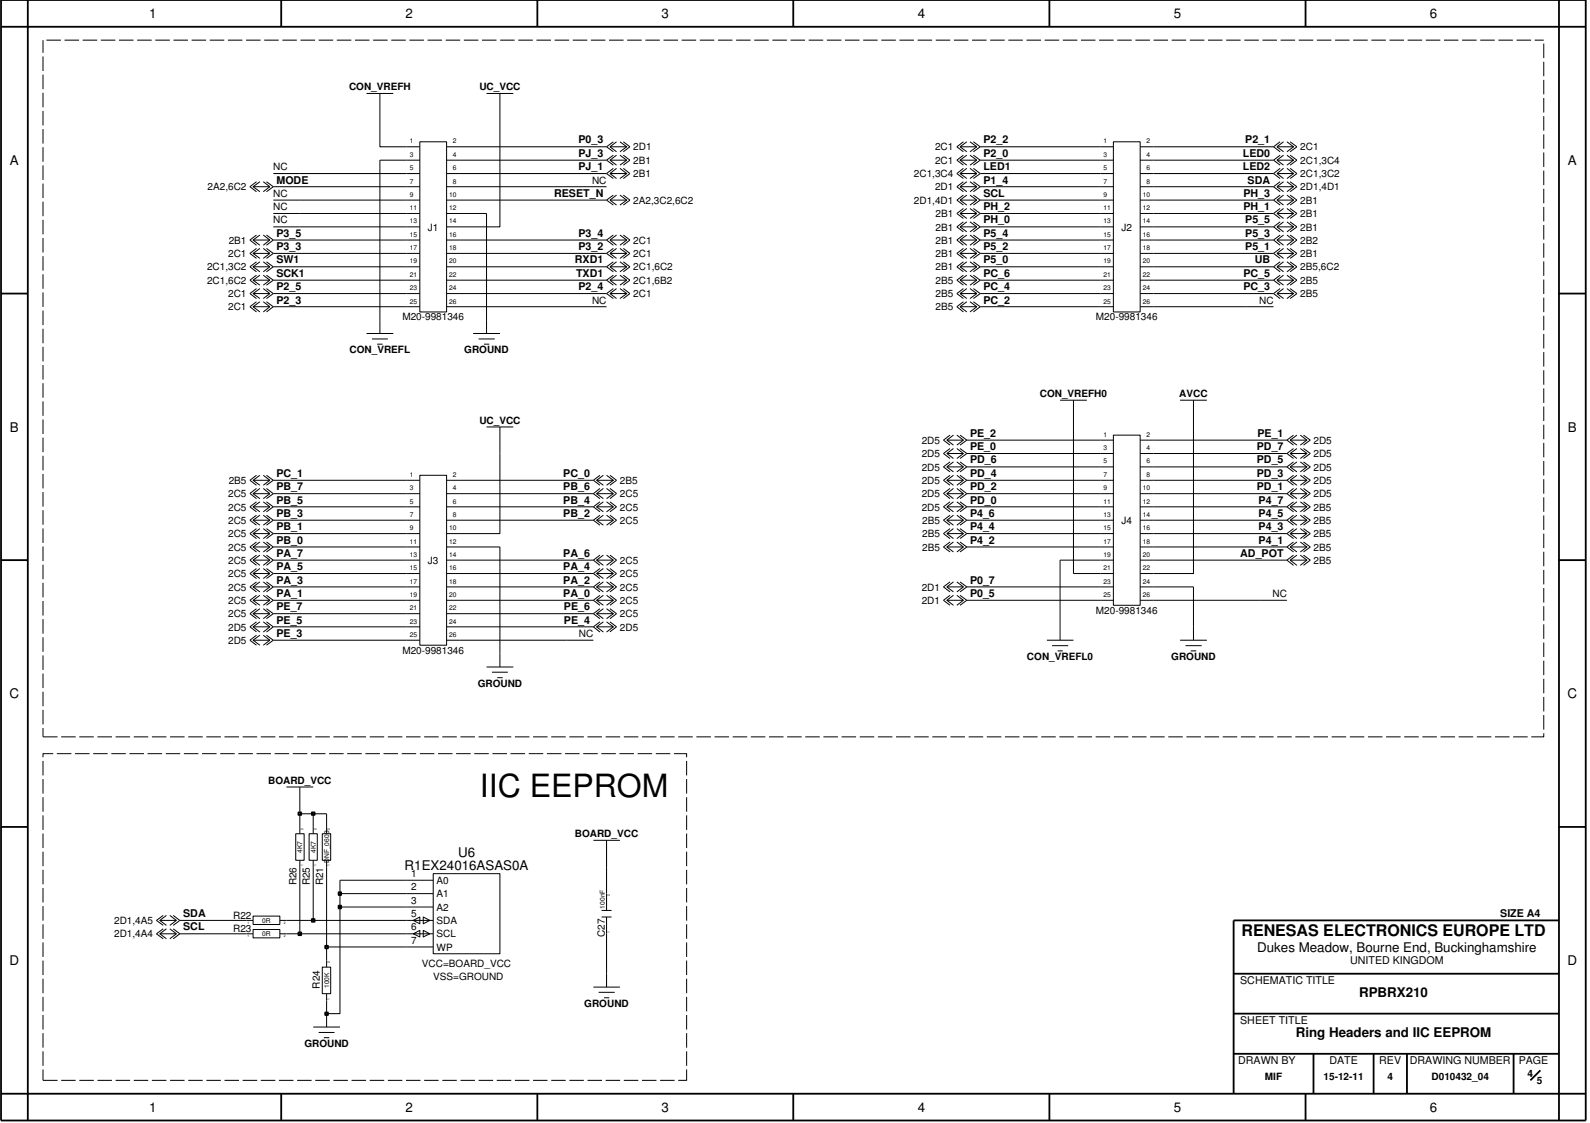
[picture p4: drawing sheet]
<svg xmlns="http://www.w3.org/2000/svg" width="297mm" height="210mm" viewBox="0 0 297 210" stroke-linecap="round" stroke-linejoin="round" font-family="sans-serif">
<defs><g id="words">
<text font-size="6" x="89.6" y="148.7">IIC EEPROM</text>
<text font-size="3" x="231.7" y="174.7">RENESAS ELECTRONICS EUROPE LTD</text>
<g font-size="2.5">
<text x="27.9" y="3.4">1</text>
<text x="75.7" y="3.4">2</text>
<text x="123.5" y="3.4">3</text>
<text x="171.2" y="3.4">4</text>
<text x="219" y="3.4">5</text>
<text x="266.8" y="3.4">6</text>
<text x="1.9" y="30.8">A</text>
<text x="292.6" y="30.8">A</text>
<text x="1.9" y="80.6">B</text>
<text x="292.6" y="80.6">B</text>
<text x="1.8" y="130.3">C</text>
<text x="292.5" y="130.3">C</text>
<text x="85.5" y="159.9">U6</text>
<text x="75.5" y="162.4">R1EX24016ASAS0A</text>
<text x="234.6" y="177.6">Dukes Meadow, Bourne End, Buckinghamshire</text>
<text x="1.8" y="180.1">D</text>
<text x="292.5" y="180.1">D</text>
<text x="253.6" y="186.1">RPBRX210</text>
<text x="241.8" y="193.5">Ring Headers and IIC EEPROM</text>
<text x="27.9" y="207.5">1</text>
<text x="75.7" y="207.5">2</text>
<text x="123.5" y="207.5">3</text>
<text x="171.2" y="207.5">4</text>
<text x="219" y="207.5">5</text>
<text x="266.8" y="207.5">6</text>
</g>
<g font-size="2">
<text x="107.9" y="29.3">PJ_3</text>
<text x="107.9" y="26.8">P0_3</text>
<text x="183.5" y="29.3">P2_0</text>
<text x="183.5" y="26.8">P2_2</text>
<text x="231.9" y="29.3">LED0</text>
<text x="232.4" y="26.8">P2_1</text>
<text x="51.6" y="34.2">MODE</text>
<text x="107.9" y="31.8">PJ_1</text>
<text x="183.5" y="31.8">LED1</text>
<text x="183.5" y="34.2">P1_4</text>
<text x="231.9" y="31.8">LED2</text>
<text x="232.8" y="34.2">SDA</text>
<text x="103.4" y="36.7">RESET_N</text>
<text x="183.5" y="41.7">PH_0</text>
<text x="183.5" y="36.7">SCL</text>
<text x="183.5" y="39.2">PH_2</text>
<text x="232" y="39.2">PH_1</text>
<text x="232" y="36.7">PH_3</text>
<text x="232.4" y="41.7">P5_5</text>
<text x="51.6" y="44.2">P3_5</text>
<text x="51.6" y="46.7">P3_3</text>
<text x="107.9" y="44.2">P3_4</text>
<text x="107.9" y="46.7">P3_2</text>
<text x="183.5" y="44.2">P5_4</text>
<text x="183.5" y="46.7">P5_2</text>
<text x="232.4" y="46.7">P5_1</text>
<text x="232.4" y="44.2">P5_3</text>
<text x="51.6" y="51.6">SCK1</text>
<text x="51.6" y="49.1">SW1</text>
<text x="107.3" y="49.1">RXD1</text>
<text x="107.5" y="51.6">TXD1</text>
<text x="183.5" y="51.6">PC_6</text>
<text x="183.5" y="49.1">P5_0</text>
<text x="232" y="51.6">PC_5</text>
<text x="234.1" y="49.1">UB</text>
<text x="51.6" y="56.6">P2_3</text>
<text x="51.6" y="54.1">P2_5</text>
<text x="107.9" y="54.1">P2_4</text>
<text x="183.5" y="54.1">PC_4</text>
<text x="183.5" y="56.6">PC_2</text>
<text x="232" y="54.1">PC_3</text>
<text x="181" y="84">PE_0</text>
<text x="181" y="81.5">PE_2</text>
<text x="234.5" y="84">PD_7</text>
<text x="234.6" y="81.5">PE_1</text>
<text x="51.6" y="89">PC_1</text>
<text x="105.1" y="89">PC_0</text>
<text x="181" y="86.5">PD_6</text>
<text x="181" y="89">PD_4</text>
<text x="234.5" y="86.5">PD_5</text>
<text x="234.5" y="89">PD_3</text>
<text x="51.6" y="91.5">PB_7</text>
<text x="51.6" y="94">PB_5</text>
<text x="105.1" y="91.5">PB_6</text>
<text x="105.1" y="94">PB_4</text>
<text x="181" y="94">PD_0</text>
<text x="181" y="91.5">PD_2</text>
<text x="234.5" y="91.5">PD_1</text>
<text x="234.9" y="94">P4_7</text>
<text x="51.6" y="96.4">PB_3</text>
<text x="51.6" y="101.4">PB_0</text>
<text x="51.6" y="98.9">PB_1</text>
<text x="105.1" y="96.4">PB_2</text>
<text x="181" y="98.9">P4_4</text>
<text x="181" y="101.4">P4_2</text>
<text x="181" y="96.4">P4_6</text>
<text x="234.9" y="96.4">P4_5</text>
<text x="234.9" y="98.9">P4_3</text>
<text x="234.9" y="101.4">P4_1</text>
<text x="51.6" y="106.4">PA_5</text>
<text x="51.6" y="103.9">PA_7</text>
<text x="105.1" y="103.9">PA_6</text>
<text x="105.1" y="106.4">PA_4</text>
<text x="231.4" y="103.9">AD_POT</text>
<text x="51.6" y="111.4">PA_1</text>
<text x="51.6" y="113.9">PE_7</text>
<text x="51.6" y="108.9">PA_3</text>
<text x="105.1" y="108.9">PA_2</text>
<text x="105.1" y="111.4">PA_0</text>
<text x="105.2" y="113.9">PE_6</text>
<text x="181" y="108.9">P0_7</text>
<text x="181" y="111.4">P0_5</text>
<text x="51.6" y="116.4">PE_5</text>
<text x="51.6" y="118.9">PE_3</text>
<text x="105.2" y="116.4">PE_4</text>
<text x="34.2" y="171.1">SDA</text>
<text x="34.2" y="173.6">SCL</text>
<text x="279.9" y="171.1">SIZE A4</text>
<text x="251.9" y="179.9">UNITED KINGDOM</text>
<text x="231.4" y="183.6">SCHEMATIC TITLE</text>
<text x="231.4" y="191.1">SHEET TITLE</text>
<text x="231" y="198.6">DRAWN BY</text>
<text x="248.1" y="198.6">DATE</text>
<text x="257.4" y="198.6">REV</text>
<text x="263.1" y="198.6">DRAWING NUMBER</text>
<text x="283.4" y="198.6">PAGE</text>
</g>
<g font-size="1.9">
<text x="65.1" y="16.9">CON_VREFH</text>
<text x="89.4" y="16.9">UC_VCC</text>
<text x="118.2" y="28.1">2D1</text>
<text x="174.5" y="28.1">2C1</text>
<text x="242.6" y="28.1">2C1</text>
<text x="38.7" y="35.5">2A2,6C2</text>
<text x="51" y="31.8">NC</text>
<text x="110.5" y="34.2">NC</text>
<text x="118.2" y="33.1">2B1</text>
<text x="118.2" y="30.6">2B1</text>
<text x="170.5" y="33.1">2C1,3C4</text>
<text x="174.5" y="35.5">2D1</text>
<text x="174.5" y="30.6">2C1</text>
<text x="242.6" y="35.5">2D1,4D1</text>
<text x="242.6" y="33.1">2C1,3C2</text>
<text x="242.6" y="30.6">2C1,3C4</text>
<text x="51" y="41.7">NC</text>
<text x="51" y="39.2">NC</text>
<text x="51" y="36.7">NC</text>
<text x="118.2" y="38">2A2,3C2,6C2</text>
<text x="170.5" y="38">2D1,4D1</text>
<text x="174.6" y="40.5">2B1</text>
<text x="242.6" y="40.5">2B1</text>
<text x="242.6" y="38">2B1</text>
<text x="42.6" y="48">2C1</text>
<text x="42.7" y="45.5">2B1</text>
<text x="79.9" y="43">J1</text>
<text x="118.2" y="48">2C1</text>
<text x="118.2" y="45.5">2C1</text>
<text x="174.6" y="43">2B1</text>
<text x="174.6" y="45.5">2B1</text>
<text x="174.6" y="48">2B1</text>
<text x="209.3" y="43">J2</text>
<text x="242.6" y="45.5">2B2</text>
<text x="242.6" y="48">2B1</text>
<text x="242.6" y="43">2B1</text>
<text x="38.6" y="53">2C1,6C2</text>
<text x="38.6" y="50.5">2C1,3C2</text>
<text x="118.2" y="53">2C1,6B2</text>
<text x="118.2" y="50.5">2C1,6C2</text>
<text x="174.6" y="53">2B5</text>
<text x="174.6" y="50.5">2B1</text>
<text x="242.6" y="53">2B5</text>
<text x="242.6" y="50.5">2B5,6C2</text>
<text x="42.6" y="55.5">2C1</text>
<text x="42.6" y="57.9">2C1</text>
<text x="75.1" y="59.7">M20-9981346</text>
<text x="110.5" y="56.6">NC</text>
<text x="118.2" y="55.5">2C1</text>
<text x="174.6" y="57.9">2B5</text>
<text x="174.6" y="55.5">2B5</text>
<text x="204.5" y="59.7">M20-9981346</text>
<text x="234.9" y="56.6">NC</text>
<text x="242.6" y="55.5">2B5</text>
<text x="65.2" y="65.9">CON_VREFL</text>
<text x="86.6" y="65.9">GROUND</text>
<text x="194" y="74.1">CON_VREFH0</text>
<text x="220.1" y="74.1">AVCC</text>
<text x="89.4" y="79.1">UC_VCC</text>
<text x="172" y="82.8">2D5</text>
<text x="245.1" y="82.8">2D5</text>
<text x="172" y="85.3">2D5</text>
<text x="172" y="87.8">2D5</text>
<text x="245.1" y="87.8">2D5</text>
<text x="245.1" y="85.3">2D5</text>
<text x="42.6" y="92.8">2C5</text>
<text x="42.6" y="95.3">2C5</text>
<text x="42.7" y="90.3">2B5</text>
<text x="115.7" y="90.3">2B5</text>
<text x="115.7" y="95.3">2C5</text>
<text x="115.7" y="92.8">2C5</text>
<text x="172" y="90.3">2D5</text>
<text x="172" y="95.3">2D5</text>
<text x="172" y="92.8">2D5</text>
<text x="245.1" y="90.3">2D5</text>
<text x="245.1" y="95.3">2B5</text>
<text x="245.1" y="92.8">2D5</text>
<text x="42.6" y="97.8">2C5</text>
<text x="42.6" y="100.3">2C5</text>
<text x="115.7" y="97.8">2C5</text>
<text x="172.1" y="100.3">2B5</text>
<text x="172.1" y="97.8">2B5</text>
<text x="209.3" y="97.8">J4</text>
<text x="245.1" y="100.3">2B5</text>
<text x="245.1" y="97.8">2B5</text>
<text x="42.6" y="105.2">2C5</text>
<text x="42.6" y="107.7">2C5</text>
<text x="42.6" y="102.8">2C5</text>
<text x="79.9" y="105.2">J3</text>
<text x="115.7" y="107.7">2C5</text>
<text x="115.7" y="105.2">2C5</text>
<text x="172.1" y="102.8">2B5</text>
<text x="245.1" y="102.8">2B5</text>
<text x="245.1" y="105.2">2B5</text>
<text x="42.6" y="112.7">2C5</text>
<text x="42.6" y="110.2">2C5</text>
<text x="115.7" y="110.2">2C5</text>
<text x="115.7" y="112.7">2C5</text>
<text x="172" y="112.7">2D1</text>
<text x="172" y="110.2">2D1</text>
<text x="237.4" y="111.4">NC</text>
<text x="42.6" y="117.7">2D5</text>
<text x="42.6" y="115.2">2C5</text>
<text x="108" y="118.9">NC</text>
<text x="115.7" y="117.7">2D5</text>
<text x="115.7" y="115.2">2C5</text>
<text x="204.5" y="114.5">M20-9981346</text>
<text x="42.6" y="120.2">2D5</text>
<text x="75.1" y="122">M20-9981346</text>
<text x="191.6" y="123.2">CON_VREFL0</text>
<text x="218.5" y="123.2">GROUND</text>
<text x="89.1" y="128.1">GROUND</text>
<text x="50" y="146.3">BOARD_VCC</text>
<text x="107.3" y="156.3">BOARD_VCC</text>
<text x="55.3" y="165.2" transform="rotate(-90 55.3 165.2)">R26</text>
<text x="57.8" y="165.2" transform="rotate(-90 57.8 165.2)">R25</text>
<text x="60.3" y="165.2" transform="rotate(-90 60.3 165.2)">R21</text>
<text x="76.7" y="163.7">1</text>
<text x="76.7" y="166.2">2</text>
<text x="81.5" y="164.9">A0</text>
<text x="81.5" y="167.4">A1</text>
<text x="21.3" y="172.4">2D1,4A5</text>
<text x="43.5" y="173.9">R23</text>
<text x="43.5" y="171.4">R22</text>
<text x="76.7" y="173.6">6</text>
<text x="76.7" y="171.1">5</text>
<text x="76.7" y="168.6">3</text>
<text x="81.5" y="172.4">SDA</text>
<text x="81.5" y="169.9">A2</text>
<text x="21.3" y="174.9">2D1,4A4</text>
<text x="76.7" y="176.1">7</text>
<text x="81.5" y="174.9">SCL</text>
<text x="81.5" y="177.4">WP</text>
<text x="112.9" y="174.8" transform="rotate(-90 112.9 174.8)">C27</text>
<text x="59.7" y="184.5" transform="rotate(-90 59.7 184.5)">R24</text>
<text x="78.7" y="180.5">VCC=BOARD_VCC</text>
<text x="80.8" y="182.9">VSS=GROUND</text>
<text x="109" y="187.8">GROUND</text>
<text x="56.8" y="195.3">GROUND</text>
<text x="236" y="201.6">MIF</text>
<text x="247" y="201.6">15-12-11</text>
<text x="258.9" y="201.6">4</text>
<text x="267.1" y="201.6">D010432_04</text>
<text x="285" y="201">4</text>
<text x="286.8" y="202.2">5</text>
</g>
<g font-size="1.2">
<text x="76.5" y="26.8">1</text>
<text x="76.5" y="29.3">3</text>
<text x="84.5" y="26.8">2</text>
<text x="84.5" y="29.3">4</text>
<text x="205.9" y="26.8">1</text>
<text x="205.9" y="29.3">3</text>
<text x="213.9" y="29.3">4</text>
<text x="213.9" y="26.8">2</text>
<text x="76.5" y="31.8">5</text>
<text x="76.5" y="34.2">7</text>
<text x="84.5" y="31.8">6</text>
<text x="84.5" y="34.2">8</text>
<text x="205.9" y="34.2">7</text>
<text x="205.9" y="31.8">5</text>
<text x="213.9" y="31.8">6</text>
<text x="213.9" y="34.2">8</text>
<text x="76.5" y="39.2">11</text>
<text x="76.5" y="41.7">13</text>
<text x="76.5" y="36.7">9</text>
<text x="83.8" y="36.7">10</text>
<text x="83.8" y="39.2">12</text>
<text x="83.8" y="41.7">14</text>
<text x="205.9" y="39.2">11</text>
<text x="205.9" y="41.7">13</text>
<text x="205.9" y="36.7">9</text>
<text x="213.2" y="36.7">10</text>
<text x="213.2" y="39.2">12</text>
<text x="213.2" y="41.7">14</text>
<text x="76.5" y="44.2">15</text>
<text x="76.5" y="46.7">17</text>
<text x="83.8" y="44.2">16</text>
<text x="83.8" y="46.7">18</text>
<text x="205.9" y="44.2">15</text>
<text x="205.9" y="46.7">17</text>
<text x="213.2" y="44.2">16</text>
<text x="213.2" y="46.7">18</text>
<text x="76.5" y="49.1">19</text>
<text x="76.5" y="51.6">21</text>
<text x="83.8" y="49.1">20</text>
<text x="83.8" y="51.6">22</text>
<text x="205.9" y="49.1">19</text>
<text x="205.9" y="51.6">21</text>
<text x="213.2" y="49.1">20</text>
<text x="213.2" y="51.6">22</text>
<text x="76.5" y="54.1">23</text>
<text x="76.5" y="56.6">25</text>
<text x="83.8" y="54.1">24</text>
<text x="83.8" y="56.6">26</text>
<text x="205.9" y="54.1">23</text>
<text x="205.9" y="56.6">25</text>
<text x="213.2" y="54.1">24</text>
<text x="213.2" y="56.6">26</text>
<text x="205.9" y="81.5">1</text>
<text x="205.9" y="84">3</text>
<text x="213.9" y="84">4</text>
<text x="213.9" y="81.5">2</text>
<text x="76.5" y="89">1</text>
<text x="84.5" y="89">2</text>
<text x="205.9" y="89">7</text>
<text x="205.9" y="86.5">5</text>
<text x="213.9" y="86.5">6</text>
<text x="213.9" y="89">8</text>
<text x="76.5" y="91.5">3</text>
<text x="76.5" y="94">5</text>
<text x="84.5" y="91.5">4</text>
<text x="84.5" y="94">6</text>
<text x="205.9" y="94">11</text>
<text x="205.9" y="91.5">9</text>
<text x="213.2" y="91.5">10</text>
<text x="213.2" y="94">12</text>
<text x="76.5" y="96.4">7</text>
<text x="76.5" y="98.9">9</text>
<text x="76.5" y="101.4">11</text>
<text x="83.8" y="98.9">10</text>
<text x="83.8" y="101.4">12</text>
<text x="84.5" y="96.4">8</text>
<text x="205.9" y="96.4">13</text>
<text x="205.9" y="98.9">15</text>
<text x="205.9" y="101.4">17</text>
<text x="213.2" y="96.4">14</text>
<text x="213.2" y="98.9">16</text>
<text x="213.2" y="101.4">18</text>
<text x="76.5" y="103.9">13</text>
<text x="76.5" y="106.4">15</text>
<text x="83.8" y="103.9">14</text>
<text x="83.8" y="106.4">16</text>
<text x="205.9" y="103.9">19</text>
<text x="205.9" y="106.4">21</text>
<text x="213.2" y="103.9">20</text>
<text x="213.2" y="106.4">22</text>
<text x="76.5" y="108.9">17</text>
<text x="76.5" y="111.4">19</text>
<text x="76.5" y="113.9">21</text>
<text x="83.8" y="108.9">18</text>
<text x="83.8" y="111.4">20</text>
<text x="83.8" y="113.9">22</text>
<text x="205.9" y="108.9">23</text>
<text x="205.9" y="111.4">25</text>
<text x="213.2" y="108.9">24</text>
<text x="213.2" y="111.4">26</text>
<text x="76.5" y="116.4">23</text>
<text x="76.5" y="118.9">25</text>
<text x="83.8" y="116.4">24</text>
<text x="83.8" y="118.9">26</text>
<text x="56.4" y="159.1" transform="rotate(-90 56.4 159.1)">4K7</text>
<text x="58.9" y="159.1" transform="rotate(-90 58.9 159.1)">4K7</text>
<text x="61.4" y="161" transform="rotate(-90 61.4 161)">DNF_0603</text>
<text x="48.9" y="172.2">0R</text>
<text x="112.9" y="169.5" transform="rotate(-90 112.9 169.5)">100nF</text>
<text x="48.9" y="174.7">0R</text>
<text x="61.4" y="184.4" transform="rotate(-90 61.4 184.4)">100K</text>
</g>
<g font-size=".6">
<text x="56.6" y="154.8" transform="rotate(-90 56.6 154.8)">2</text>
<text x="59.1" y="154.8" transform="rotate(-90 59.1 154.8)">2</text>
<text x="61.5" y="154.8" transform="rotate(-90 61.5 154.8)">2</text>
<text x="56.6" y="161.6" transform="rotate(-90 56.6 161.6)">1</text>
<text x="59.1" y="161.6" transform="rotate(-90 59.1 161.6)">1</text>
<text x="61.5" y="161.6" transform="rotate(-90 61.5 161.6)">1</text>
<text x="113.8" y="167.2" transform="rotate(-90 113.8 167.2)">2</text>
<text x="46.2" y="172.4">1</text>
<text x="53" y="172.4">2</text>
<text x="46.2" y="174.8">1</text>
<text x="53" y="174.8">2</text>
<text x="61.5" y="179.7" transform="rotate(-90 61.5 179.7)">2</text>
<text x="113.8" y="174.1" transform="rotate(-90 113.8 174.1)">1</text>
<text x="61.5" y="186.5" transform="rotate(-90 61.5 186.5)">1</text>
</g>
</g></defs>
<g fill="none" stroke="#000" stroke-width=".19">
<path d="M68.4 17.4h5M70.9 17.4v5M90.8 17.4h5M93.3 17.4v5M47.2 34.8h3.2M47.9 33.9l-1.3 .9 1.3 1M48.5 33.9l-1.3 .9 1.3 1M49.1 33.9l1.3 .9M49.7 33.9l1.3 .9-1.3 1M50.4 34.8l-1.3 1M51 32.4h4.9M51 37.3h4.9"/>
<path d="M51 39.8h4.9M75.9 32.4h2.4M75.9 29.9h2.4M75.9 27.4h2.4M75.9 37.3h2.4M75.9 39.8h2.4M75.9 34.8h2.4M78.3 26.5h5v31.7h-5zM83.3 32.4h2.5M83.3 29.9h2.5M83.3 27.4h2.5M83.3 37.3h2.5"/>
<path d="M83.3 39.8h2.5M83.3 34.8h2.5M108.2 34.8h5M113.8 32.4h3.1M113.8 29.9h3.1M113.8 29.9l1.2 .9M113.8 27.4h3.1M113.8 37.3h3.1M113.8 32.4l1.2 .9M113.8 27.4l1.2 .9M113.8 37.3l1.2 1M114.4 29l-1.2 .9 1.2 .9"/>
<path d="M114.4 31.4l-1.2 1 1.2 .9M114.4 26.5l-1.2 .9 1.2 .9M114.4 36.4l-1.2 .9 1.2 1M115 29l-1.2 .9M115 31.4l-1.2 1M115 26.5l-1.2 .9M115 36.4l-1.2 .9M115.7 31.4l1.2 1-1.2 .9M115.7 26.5l1.2 .9-1.2 .9M115.7 36.4l1.2 .9-1.2 1M115.7 29l1.2 .9M116.3 29l1.2 .9-1.2 .9"/>
<path d="M116.3 31.4l1.2 1-1.2 .9M116.3 26.5l1.2 .9-1.2 .9M116.3 36.4l1.2 .9-1.2 1M116.9 29.9l-1.2 .9M179.1 32.4h3.2M179.1 29.9h3.2M179.1 27.4h3.2M179.1 37.3h3.2M179.1 37.3l1.3 1M179.1 39.8h3.2M179.1 34.8h3.2M179.1 34.8l1.3 1"/>
<path d="M179.1 27.4l1.3 .9M179.1 39.8l1.3 1M179.8 31.4l-1.3 1 1.3 .9M179.8 36.4l-1.3 .9 1.3 1M179.8 33.9l-1.3 .9 1.3 1M179.8 26.5l-1.3 .9 1.3 .9M179.8 29l-1.3 .9 1.3 .9M179.8 38.9l-1.3 .9 1.3 1M180.4 31.4l-1.3 1 1.3 .9M180.4 29l-1.3 .9 1.3 .9M180.4 36.4l-1.3 .9M180.4 33.9l-1.3 .9"/>
<path d="M180.4 26.5l-1.3 .9M180.4 38.9l-1.3 .9M181 31.4l1.3 1M181 36.4l1.3 .9M181 33.9l1.3 .9M181 26.5l1.3 .9M181 29l1.3 .9M181 38.9l1.3 .9M181.6 31.4l1.3 1-1.3 .9M181.6 36.4l1.3 .9-1.3 1M181.6 33.9l1.3 .9-1.3 1M181.6 26.5l1.3 .9-1.3 .9"/>
<path d="M181.6 29l1.3 .9-1.3 .9M181.6 38.9l1.3 .9-1.3 1M182.3 32.4l-1.3 .9M182.3 37.3l-1.3 1M182.3 34.8l-1.3 1M182.3 27.4l-1.3 .9M182.3 29.9l-1.3 .9M182.3 39.8l-1.3 1M205.3 32.4h2.5M205.3 29.9h2.5M205.3 27.4h2.5M205.3 37.3h2.5"/>
<path d="M205.3 39.8h2.5M205.3 34.8h2.5M207.8 26.5h4.9v31.7h-4.9zM212.7 32.4h2.5M212.7 29.9h2.5M212.7 27.4h2.5M212.7 37.3h2.5M212.7 39.8h2.5M212.7 34.8h2.5M238.3 32.4h3.1M238.3 29.9h3.1M238.3 27.4h3.1"/>
<path d="M238.3 27.4l1.2 .9M238.3 37.3h3.1M238.3 37.3l1.2 1M238.3 39.8h3.1M238.3 34.8h3.1M238.3 32.4l1.2 .9M238.3 29.9l1.2 .9M238.3 39.8l1.2 1M238.3 34.8l1.2 1M238.9 26.5l-1.3 .9 1.3 .9M238.9 36.4l-1.3 .9 1.3 1M238.9 31.4l-1.3 1 1.3 .9"/>
<path d="M238.9 29l-1.3 .9 1.3 .9M238.9 38.9l-1.3 .9 1.3 1M238.9 33.9l-1.3 .9 1.3 1M239.5 38.9l-1.2 .9M239.5 26.5l-1.2 .9M239.5 36.4l-1.2 .9M239.5 31.4l-1.2 1M239.5 29l-1.2 .9M239.5 33.9l-1.2 .9M240.1 26.5l1.3 .9-1.3 .9M240.1 36.4l1.3 .9-1.3 1M240.1 31.4l1.3 1-1.3 .9"/>
<path d="M240.1 29l1.3 .9-1.3 .9M240.1 38.9l1.3 .9-1.3 1M240.1 33.9l1.3 .9-1.3 1M240.7 26.5l1.3 .9-1.3 .9M240.7 36.4l1.3 .9-1.3 1M240.7 31.4l1.3 1-1.3 .9M240.7 29l1.3 .9-1.3 .9M240.7 38.9l1.3 .9-1.3 1M240.7 33.9l1.3 .9-1.3 1M47.2 49.8h3.2M47.2 47.3h3.2M47.2 57.2h3.2"/>
<path d="M47.2 54.8h3.2M47.2 44.8h3.2M47.2 52.3h3.2M47.9 56.3l-1.3 .9 1.3 1M47.9 48.9l-1.3 .9 1.3 .9M47.9 51.4l-1.3 .9 1.3 .9M47.9 43.9l-1.3 .9 1.3 1M47.9 46.4l-1.3 .9 1.3 .9M47.9 53.8l-1.3 1 1.3 .9M48.5 56.3l-1.3 .9 1.3 1M48.5 48.9l-1.3 .9 1.3 .9M48.5 51.4l-1.3 .9 1.3 .9"/>
<path d="M48.5 43.9l-1.3 .9 1.3 1M48.5 46.4l-1.3 .9 1.3 .9M48.5 53.8l-1.3 1 1.3 .9M49.1 56.3l1.3 .9M49.1 48.9l1.3 .9M49.1 51.4l1.3 .9M49.1 43.9l1.3 .9M49.1 46.4l1.3 .9M49.1 53.8l1.3 1M49.7 56.3l1.3 .9-1.3 1M49.7 48.9l1.3 .9-1.3 .9M49.7 51.4l1.3 .9-1.3 .9"/>
<path d="M49.7 43.9l1.3 .9-1.3 1M49.7 46.4l1.3 .9-1.3 .9M49.7 53.8l1.3 1-1.3 .9M50.4 57.2l-1.3 1M50.4 49.8l-1.3 .9M50.4 52.3l-1.3 .9M50.4 44.8l-1.3 1M50.4 47.3l-1.3 .9M50.4 54.8l-1.3 .9M51 42.3h4.9M70.9 59.7v2.5M75.9 49.8h2.4"/>
<path d="M75.9 47.3h2.4M75.9 57.2h2.4M75.9 54.8h2.4M75.9 42.3h2.4M75.9 44.8h2.4M75.9 52.3h2.4M83.3 49.8h2.5M83.3 47.3h2.5M83.3 57.2h2.5M83.3 54.8h2.5M83.3 42.3h2.5M83.3 44.8h2.5"/>
<path d="M83.3 52.3h2.5M90.8 59.7v2.5M108.2 57.2h5M113.8 49.8h3.1M113.8 47.3h3.1M113.8 49.8l1.2 .9M113.8 54.8h3.1M113.8 44.8h3.1M113.8 52.3h3.1M113.8 47.3l1.2 .9M113.8 44.8l1.2 1M113.8 52.3l1.2 .9"/>
<path d="M113.8 54.8l1.2 .9M114.4 48.9l-1.2 .9 1.2 .9M114.4 46.4l-1.2 .9 1.2 .9M114.4 43.9l-1.2 .9 1.2 1M114.4 51.4l-1.2 .9 1.2 .9M114.4 53.8l-1.2 1 1.2 .9M115 48.9l-1.2 .9M115 46.4l-1.2 .9M115 43.9l-1.2 .9M115 51.4l-1.2 .9M115 53.8l-1.2 1M115.7 46.4l1.2 .9-1.2 .9"/>
<path d="M115.7 43.9l1.2 .9-1.2 1M115.7 53.8l1.2 1-1.2 .9M115.7 48.9l1.2 .9M115.7 51.4l1.2 .9M116.3 48.9l1.2 .9-1.2 .9M116.3 46.4l1.2 .9-1.2 .9M116.3 43.9l1.2 .9-1.2 1M116.3 51.4l1.2 .9-1.2 .9M116.3 53.8l1.2 1-1.2 .9M116.9 49.8l-1.2 .9M116.9 52.3l-1.2 .9M179.1 49.8h3.2"/>
<path d="M179.1 47.3h3.2M179.1 57.2h3.2M179.1 54.8h3.2M179.1 54.8l1.3 .9M179.1 49.8l1.3 .9M179.1 42.3h3.2M179.1 44.8h3.2M179.1 52.3h3.2M179.1 42.3l1.3 1M179.1 44.8l1.3 1M179.1 57.2l1.3 1M179.1 52.3l1.3 .9"/>
<path d="M179.8 46.4l-1.3 .9 1.3 .9M179.8 53.8l-1.3 1 1.3 .9M179.8 48.9l-1.3 .9 1.3 .9M179.8 41.4l-1.3 .9 1.3 1M179.8 43.9l-1.3 .9 1.3 1M179.8 56.3l-1.3 .9 1.3 1M179.8 51.4l-1.3 .9 1.3 .9M180.4 46.4l-1.3 .9 1.3 .9M180.4 53.8l-1.3 1M180.4 48.9l-1.3 .9M180.4 43.9l-1.3 .9M180.4 56.3l-1.3 .9"/>
<path d="M180.4 41.4l-1.3 .9M180.4 51.4l-1.3 .9M181 46.4l1.3 .9M181 53.8l1.3 1M181 48.9l1.3 .9M181 41.4l1.3 .9M181 43.9l1.3 .9M181 56.3l1.3 .9M181 51.4l1.3 .9M181.6 46.4l1.3 .9-1.3 .9M181.6 48.9l1.3 .9-1.3 .9M181.6 53.8l1.3 1-1.3 .9"/>
<path d="M181.6 43.9l1.3 .9-1.3 1M181.6 41.4l1.3 .9-1.3 1M181.6 56.3l1.3 .9-1.3 1M181.6 51.4l1.3 .9-1.3 .9M182.3 47.3l-1.3 .9M182.3 54.8l-1.3 .9M182.3 49.8l-1.3 .9M182.3 42.3l-1.3 1M182.3 44.8l-1.3 1M182.3 57.2l-1.3 1M182.3 52.3l-1.3 .9M205.3 49.8h2.5"/>
<path d="M205.3 47.3h2.5M205.3 57.2h2.5M205.3 54.8h2.5M205.3 42.3h2.5M205.3 44.8h2.5M205.3 52.3h2.5M212.7 49.8h2.5M212.7 47.3h2.5M212.7 57.2h2.5M212.7 54.8h2.5M212.7 42.3h2.5M212.7 44.8h2.5"/>
<path d="M212.7 52.3h2.5M232.6 57.2h5M238.3 49.8h3.1M238.3 49.8l1.2 .9M238.3 47.3h3.1M238.3 54.8h3.1M238.3 42.3h3.1M238.3 42.3l1.2 1M238.3 54.8l1.2 .9M238.3 44.8h3.1M238.3 44.8l1.2 1M238.3 52.3h3.1"/>
<path d="M238.3 47.3l1.2 .9M238.3 52.3l1.2 .9M238.9 48.9l-1.3 .9 1.3 .9M238.9 41.4l-1.3 .9 1.3 1M238.9 53.8l-1.3 1 1.3 .9M238.9 43.9l-1.3 .9 1.3 1M238.9 46.4l-1.3 .9 1.3 .9M238.9 51.4l-1.3 .9 1.3 .9M239.5 48.9l-1.2 .9M239.5 41.4l-1.2 .9M239.5 53.8l-1.2 1M239.5 43.9l-1.2 .9"/>
<path d="M239.5 46.4l-1.2 .9M239.5 51.4l-1.2 .9M240.1 48.9l1.3 .9-1.3 .9M240.1 41.4l1.3 .9-1.3 1M240.1 53.8l1.3 1-1.3 .9M240.1 43.9l1.3 .9-1.3 1M240.1 46.4l1.3 .9-1.3 .9M240.1 51.4l1.3 .9-1.3 .9M240.7 48.9l1.3 .9-1.3 .9M240.7 41.4l1.3 .9-1.3 1M240.7 53.8l1.3 1-1.3 .9M240.7 43.9l1.3 .9-1.3 1"/>
<path d="M240.7 46.4l1.3 .9-1.3 .9M240.7 51.4l1.3 .9-1.3 .9M68.4 62.2h5M69.4 63.2h3M70.4 64.2h1M88.3 62.2h5M89.3 63.2h3M90.3 64.2h1M90.8 79.7h5M93.3 79.7v4.9M197.8 74.7h5M200.3 74.7v5"/>
<path d="M220.2 74.7h5M222.7 74.7v5M47.2 97.1h3.2M47.2 92.1h3.2M47.2 99.6h3.2M47.2 94.6h3.2M47.2 89.6h3.2M47.9 98.6l-1.3 1 1.3 .9M47.9 88.7l-1.3 .9 1.3 1M47.9 96.1l-1.3 1 1.3 .9M47.9 93.6l-1.3 1 1.3 .9M47.9 91.1l-1.3 1 1.3 .9"/>
<path d="M48.5 98.6l-1.3 1 1.3 .9M48.5 88.7l-1.3 .9 1.3 1M48.5 96.1l-1.3 1 1.3 .9M48.5 93.6l-1.3 1 1.3 .9M48.5 91.1l-1.3 1 1.3 .9M49.1 98.6l1.3 1M49.1 88.7l1.3 .9M49.1 96.1l1.3 1M49.1 93.6l1.3 1M49.1 91.1l1.3 1M49.7 98.6l1.3 1-1.3 .9M49.7 88.7l1.3 .9-1.3 1"/>
<path d="M49.7 96.1l1.3 1-1.3 .9M49.7 93.6l1.3 1-1.3 .9M49.7 91.1l1.3 1-1.3 .9M50.4 99.6l-1.3 .9M50.4 89.6l-1.3 1M50.4 97.1l-1.3 .9M50.4 94.6l-1.3 .9M50.4 92.1l-1.3 .9M75.9 97.1h2.4M75.9 92.1h2.4M75.9 99.6h2.4M75.9 94.6h2.4"/>
<path d="M75.9 89.6h2.4M78.3 88.7h5v31.7h-5zM83.3 97.1h2.5M83.3 92.1h2.5M83.3 99.6h2.5M83.3 94.6h2.5M83.3 89.6h2.5M111.3 97.1h3.1M111.3 97.1l1.3 .9M111.3 92.1h3.1M111.3 92.1l1.3 .9M111.3 94.6h3.1"/>
<path d="M111.3 94.6l1.3 .9M111.3 89.6h3.1M111.3 89.6l1.3 1M112 96.1l-1.3 1 1.3 .9M112 91.1l-1.3 1 1.3 .9M112 93.6l-1.3 1 1.3 .9M112 88.7l-1.3 .9 1.3 1M112.6 96.1l-1.3 1M112.6 91.1l-1.3 1M112.6 93.6l-1.3 1M112.6 88.7l-1.3 .9M113.2 88.7l1.2 .9-1.2 1"/>
<path d="M113.2 96.1l1.2 1M113.2 91.1l1.2 1M113.2 93.6l1.2 1M113.8 96.1l1.2 1-1.2 .9M113.8 91.1l1.2 1-1.2 .9M113.8 93.6l1.2 1-1.2 .9M113.8 88.7l1.2 .9-1.2 1M114.4 97.1l-1.2 .9M114.4 92.1l-1.2 .9M114.4 94.6l-1.2 .9M176.7 97.1h3.1M176.7 92.1h3.1"/>
<path d="M176.7 94.6l1.2 .9M176.7 99.6h3.1M176.7 87.1h3.1M176.7 87.1l1.2 1M176.7 94.6h3.1M176.7 89.6h3.1M176.7 84.6h3.1M176.7 82.1h3.1M176.7 84.6l1.2 1M176.7 99.6l1.2 .9M176.7 82.1l1.2 1M177.3 86.2l-1.3 .9 1.3 1"/>
<path d="M177.3 83.7l-1.3 .9 1.3 1M177.3 91.1l-1.3 1 1.3 .9M177.3 93.6l-1.3 1 1.3 .9M177.3 96.1l-1.3 1 1.3 .9M177.3 88.7l-1.3 .9 1.3 1M177.3 98.6l-1.3 1 1.3 .9M177.3 81.2l-1.3 .9 1.3 1M177.9 96.1l-1.2 1 1.2 .9M177.9 91.1l-1.2 1 1.2 .9M177.9 88.7l-1.2 .9 1.2 1M177.9 86.2l-1.2 .9M177.9 83.7l-1.2 .9"/>
<path d="M177.9 98.6l-1.2 1M177.9 93.6l-1.2 1M177.9 81.2l-1.2 .9M178.5 86.2l1.3 .9M178.5 96.1l1.3 1M178.5 91.1l1.3 1M178.5 88.7l1.3 .9M178.5 83.7l1.3 .9M178.5 98.6l1.3 1M178.5 93.6l1.3 1M178.5 81.2l1.3 .9M179.1 86.2l1.3 .9-1.3 1"/>
<path d="M179.1 96.1l1.3 1-1.3 .9M179.1 91.1l1.3 1-1.3 .9M179.1 88.7l1.3 .9-1.3 1M179.1 83.7l1.3 .9-1.3 1M179.1 98.6l1.3 1-1.3 .9M179.1 93.6l1.3 1-1.3 .9M179.1 81.2l1.3 .9-1.3 1M179.8 87.1l-1.3 1M179.8 97.1l-1.3 .9M179.8 92.1l-1.3 .9M179.8 89.6l-1.3 1M179.8 84.6l-1.3 1"/>
<path d="M179.8 99.6l-1.3 .9M179.8 94.6l-1.3 .9M179.8 82.1l-1.3 1M205.3 97.1h2.5M205.3 92.1h2.5M205.3 99.6h2.5M205.3 87.1h2.5M205.3 94.6h2.5M205.3 89.6h2.5M205.3 84.6h2.5M205.3 82.1h2.5M207.8 81.2h4.9v31.7h-4.9z"/>
<path d="M212.7 97.1h2.5M212.7 92.1h2.5M212.7 99.6h2.5M212.7 87.1h2.5M212.7 94.6h2.5M212.7 89.6h2.5M212.7 84.6h2.5M212.7 82.1h2.5M240.7 97.1h3.2M240.7 92.1h3.2M240.7 92.1l1.3 .9M240.7 99.6h3.2"/>
<path d="M240.7 87.1h3.2M240.7 97.1l1.3 .9M240.7 94.6h3.2M240.7 89.6h3.2M240.7 94.6l1.3 .9M240.7 87.1l1.3 1M240.7 84.6h3.2M240.7 84.6l1.3 1M240.7 82.1h3.2M240.7 82.1l1.3 1M240.7 89.6l1.3 1M240.7 99.6l1.3 .9"/>
<path d="M241.4 91.1l-1.3 1 1.3 .9M241.4 96.1l-1.3 1 1.3 .9M241.4 93.6l-1.3 1 1.3 .9M241.4 86.2l-1.3 .9 1.3 1M241.4 83.7l-1.3 .9 1.3 1M241.4 81.2l-1.3 .9 1.3 1M241.4 88.7l-1.3 .9 1.3 1M241.4 98.6l-1.3 1 1.3 .9M242 91.1l-1.3 1M242 96.1l-1.3 1M242 93.6l-1.3 1M242 86.2l-1.3 .9"/>
<path d="M242 83.7l-1.3 .9M242 81.2l-1.3 .9M242 88.7l-1.3 .9M242 98.6l-1.3 1M242.6 91.1l1.3 1-1.3 .9M242.6 96.1l1.3 1-1.3 .9M242.6 93.6l1.3 1-1.3 .9M242.6 86.2l1.3 .9-1.3 1M242.6 83.7l1.3 .9-1.3 1M242.6 81.2l1.3 .9-1.3 1M242.6 88.7l1.3 .9-1.3 1M242.6 98.6l1.3 1-1.3 .9"/>
<path d="M243.2 91.1l1.3 1-1.3 .9M243.2 96.1l1.3 1-1.3 .9M243.2 93.6l1.3 1-1.3 .9M243.2 86.2l1.3 .9-1.3 1M243.2 83.7l1.3 .9-1.3 1M243.2 81.2l1.3 .9-1.3 1M243.2 88.7l1.3 .9-1.3 1M243.2 98.6l1.3 1-1.3 .9M47.2 102.1h3.2M47.2 104.5h3.2M47.2 119.5h3.2M47.2 114.5h3.2"/>
<path d="M47.2 117h3.2M47.2 112h3.2M47.2 107h3.2M47.2 109.5h3.2M47.9 118.5l-1.3 1 1.3 .9M47.9 101.1l-1.3 1 1.3 .9M47.9 106.1l-1.3 .9 1.3 .9M47.9 108.6l-1.3 .9 1.3 .9M47.9 113.6l-1.3 .9 1.3 .9M47.9 116l-1.3 1 1.3 .9M47.9 111.1l-1.3 .9 1.3 .9M47.9 103.6l-1.3 .9 1.3 1"/>
<path d="M48.5 118.5l-1.3 1 1.3 .9M48.5 101.1l-1.3 1 1.3 .9M48.5 106.1l-1.3 .9 1.3 .9M48.5 108.6l-1.3 .9 1.3 .9M48.5 113.6l-1.3 .9 1.3 .9M48.5 116l-1.3 1 1.3 .9M48.5 111.1l-1.3 .9 1.3 .9M48.5 103.6l-1.3 .9 1.3 1M49.1 118.5l1.3 1M49.1 101.1l1.3 1M49.1 106.1l1.3 .9M49.1 108.6l1.3 .9"/>
<path d="M49.1 113.6l1.3 .9M49.1 116l1.3 1M49.1 111.1l1.3 .9M49.1 103.6l1.3 .9M49.7 118.5l1.3 1-1.3 .9M49.7 101.1l1.3 1-1.3 .9M49.7 106.1l1.3 .9-1.3 .9M49.7 108.6l1.3 .9-1.3 .9M49.7 113.6l1.3 .9-1.3 .9M49.7 116l1.3 1-1.3 .9M49.7 111.1l1.3 .9-1.3 .9M49.7 103.6l1.3 .9-1.3 1"/>
<path d="M50.4 119.5l-1.3 .9M50.4 102.1l-1.3 .9M50.4 107l-1.3 .9M50.4 109.5l-1.3 .9M50.4 114.5l-1.3 .9M50.4 117l-1.3 .9M50.4 112l-1.3 .9M50.4 104.5l-1.3 1M75.9 102.1h2.4M75.9 104.5h2.4M75.9 119.5h2.4M75.9 114.5h2.4"/>
<path d="M75.9 117h2.4M75.9 112h2.4M75.9 107h2.4M75.9 109.5h2.4M83.3 102.1h2.5M83.3 104.5h2.5M83.3 119.5h2.5M83.3 114.5h2.5M83.3 117h2.5M83.3 112h2.5M83.3 107h2.5M83.3 109.5h2.5"/>
<path d="M105.7 119.5h5M111.3 104.5h3.1M111.3 114.5h3.1M111.3 114.5l1.3 .9M111.3 117h3.1M111.3 117l1.3 .9M111.3 112h3.1M111.3 107h3.1M111.3 109.5h3.1M111.3 104.5l1.3 1M111.3 109.5l1.3 .9M111.3 107l1.3 .9"/>
<path d="M111.3 112l1.3 .9M112 113.6l-1.3 .9 1.3 .9M112 116l-1.3 1 1.3 .9M112 103.6l-1.3 .9 1.3 1M112 108.6l-1.3 .9 1.3 .9M112 106.1l-1.3 .9 1.3 .9M112 111.1l-1.3 .9 1.3 .9M112.6 113.6l-1.3 .9M112.6 116l-1.3 1M112.6 103.6l-1.3 .9M112.6 108.6l-1.3 .9M112.6 106.1l-1.3 .9"/>
<path d="M112.6 111.1l-1.3 .9M113.2 113.6l1.2 .9-1.2 .9M113.2 116l1.2 1-1.2 .9M113.2 108.6l1.2 .9-1.2 .9M113.2 103.6l1.2 .9M113.2 106.1l1.2 .9M113.2 111.1l1.2 .9M113.8 113.6l1.2 .9-1.2 .9M113.8 116l1.2 1-1.2 .9M113.8 103.6l1.2 .9-1.2 1M113.8 108.6l1.2 .9-1.2 .9M113.8 106.1l1.2 .9-1.2 .9"/>
<path d="M113.8 111.1l1.2 .9-1.2 .9M114.4 104.5l-1.2 1M114.4 107l-1.2 .9M114.4 112l-1.2 .9M176.7 102.1h3.1M176.7 112h3.1M176.7 109.5h3.1M176.7 109.5l1.2 .9M177.3 101.1l-1.3 1 1.3 .9M177.3 111.1l-1.3 .9 1.3 .9M177.3 108.6l-1.3 .9 1.3 .9M177.9 111.1l-1.2 .9 1.2 .9"/>
<path d="M177.9 101.1l-1.2 1 1.2 .9M177.9 108.6l-1.2 .9M178.5 111.1l1.3 .9M178.5 108.6l1.3 .9M178.5 101.1l1.3 1M179.1 111.1l1.3 .9-1.3 .9M179.1 108.6l1.3 .9-1.3 .9M179.1 101.1l1.3 1-1.3 .9M179.8 112l-1.3 .9M179.8 109.5l-1.3 .9M179.8 102.1l-1.3 .9M195.3 119.5h5"/>
<path d="M197.8 117v2.5M205.3 102.1h2.5M205.3 104.5h2.5M205.3 112h2.5M205.3 107h2.5M205.3 109.5h2.5M212.7 102.1h2.5M212.7 104.5h2.5M212.7 112h2.5M212.7 107h2.5M212.7 109.5h2.5M220.2 119.5h5"/>
<path d="M222.7 117v2.5M235.1 112h5M240.7 102.1h3.2M240.7 102.1l1.3 .9M240.7 104.5h3.2M240.7 104.5l1.3 1M241.4 101.1l-1.3 1 1.3 .9M241.4 103.6l-1.3 .9 1.3 1M242 101.1l-1.3 1M242 103.6l-1.3 .9M242.6 101.1l1.3 1-1.3 .9M242.6 103.6l1.3 .9-1.3 1"/>
<path d="M243.2 101.1l1.3 1-1.3 .9M243.2 103.6l1.3 .9-1.3 1M90.8 124.5h5M91.8 125.4h3M92.8 126.4h1M93.3 122v2.5M196.3 120.5h3M197.3 121.5h1M221.2 120.5h3M222.2 121.5h1M53.4 146.9h5M55.2 155.6h1.5v4.9h-1.5z"/>
<path d="M55.9 146.9v4.9M55.9 154.3v1.3M57.7 155.6h1.5v4.9h-1.5zM58.4 154.3v1.3M60.1 155.6h1.6v4.9h-1.6zM60.9 154.3v1.3M110.7 156.8h5M113.2 156.8v5M29.8 171.7h3.1M29.8 174.2h3.1M30.5 170.8l-1.3 .9 1.3 1M30.5 173.3l-1.3 .9 1.3 1"/>
<path d="M31.1 170.8l-1.3 .9 1.3 1M31.1 173.3l-1.3 .9 1.3 1M31.7 170.8l1.2 .9M31.7 173.3l1.2 .9M32.3 170.8l1.3 .9-1.3 1M32.3 173.3l1.3 .9-1.3 1M32.9 171.7l-1.2 1M32.9 174.2l-1.2 1M46 171.7h1.2M46 174.2h1.2M47.2 170.9h5v1.6h-5zM47.2 173.4h5v1.6h-5z"/>
<path d="M52.2 171.7h1.2M52.2 174.2h1.2M55.9 160.5v1.3M58.4 160.5v1.3M60.9 160.5v1.3M60.9 179.2v1.3M75.9 171.7h4.9M75.9 174.2h4.9M75.9 166.8h4.9M75.9 169.2h4.9M75.9 176.7h4.9M75.9 164.3h4.9"/>
<path d="M77.1 171.7l1.2-.6v1.3zM77.1 174.2l1.2-.6v1.2zM79 171.1l1.2 .6-1.2 .7zM79 173.6l1.2 .6-1.2 .6zM80.8 163h12.5v15h-12.5zM112.2 171.1h1.9M112.2 169.9h1.9M113.2 166.8v3.1M113.2 171.1v3.1M58.4 191.6h5M59.5 192.7h2.9M60.1 180.5h1.6v4.9h-1.6z"/>
<path d="M60.4 193.6h1M60.9 185.4v1.3M60.9 189.1v2.5M110.7 184.2h5M111.7 185.2h3M112.7 186.2h1M113.2 181.7v2.5"/>
</g>
<path d="M290.9 171.7h-60.7v32.4M230.2 196.6h60.7M230.2 189.1h60.7M230.2 181.7h60.7M245.1 196.6v7.5M256.3 196.6v7.5M262.5 196.6v7.5M282.4 196.6v7.5M287.4 199.7l-1.8 1.9" fill="none" stroke="#000" stroke-width=".34"/>
<path d="M60.7 188.9h.5v.5h-.5z" fill-rule="evenodd" fill="#c3c3c3"/>
<path d="M60.7 188.9h.5v.5h-.5z" fill="none" stroke="#000" stroke-width=".34"/>
<path d="M60.9 176.7v2.5M63.4 169.2v19.9h-2.5v-2.4M113.2 174.2v7.5" fill="none" stroke="#000" stroke-width=".19"/>
<path d="M60.7 176.5h.5v.5h-.5z" fill="#c3c3c3"/>
<path d="M60.7 176.5h.5v.5h-.5z" fill="none" stroke="#000" stroke-width=".34"/>
<path d="M33.6 174.2h12.4M53.4 174.2h2.5M60.9 161.8v14.9h15" fill="none" stroke="#000" stroke-width=".19"/>
<path d="M55.7 174h.5v.5h-.5z" fill-rule="evenodd" fill="#c3c3c3"/>
<path d="M55.7 174h.5v.5h-.5z" fill="none" stroke="#000" stroke-width=".34"/>
<path d="M33.6 171.7h12.4M53.4 171.7h5M55.9 161.8v12.4h20" fill="none" stroke="#000" stroke-width=".19"/>
<path d="M58.2 171.5h.5v.5h-.5z" fill-rule="evenodd" fill="#c3c3c3"/>
<path d="M58.2 171.5h.5v.5h-.5z" fill="none" stroke="#000" stroke-width=".34"/>
<path d="M58.4 161.8v9.9h17.5" fill="none" stroke="#000" stroke-width=".19"/>
<path d="M63.2 169h.4v.5h-.4z" fill-rule="evenodd" fill="#c3c3c3"/>
<path d="M63.2 169h.4v.5h-.4z" fill="none" stroke="#000" stroke-width=".34"/>
<path d="M63.4 166.8v2.4h12.5" fill="none" stroke="#000" stroke-width=".19"/>
<path d="M63.2 166.5h.4v.5h-.4z" fill-rule="evenodd" fill="#c3c3c3"/>
<path d="M63.2 166.5h.4v.5h-.4z" fill="none" stroke="#000" stroke-width=".34"/>
<path d="M55.9 151.8v2.5M58.4 151.8v2.5M60.9 151.8v2.5M75.9 164.3h-12.5v2.5h12.5M113.2 161.8v5" fill="none" stroke="#000" stroke-width=".19"/>
<path d="M55.7 151.6h.5v.5h-.5z" fill-rule="evenodd" fill="#c3c3c3"/>
<path d="M55.7 151.6h.5v.5h-.5z" fill="none" stroke="#000" stroke-width=".34"/>
<path d="M55.9 151.8h2.5" fill="none" stroke="#000" stroke-width=".19"/>
<path d="M58.2 151.6h.5v.5h-.5z" fill-rule="evenodd" fill="#c3c3c3"/>
<g fill="none" stroke="#000" stroke-width=".34">
<path d="M.2 0h295.7v209.1h-295.7zM5.2 0v5h-5M52.5 0v5M100.3 0v5M148 0v5M195.8 0v5M243.6 0v5M290.9 0v5M290.9 5h-285.7v199.1M290.9 5v199.1h-285.7M290.9 5h5M.2 54.8h5"/>
<path d="M290.9 54.8h5M.2 104.5h5M290.9 104.5h5M.2 154.3h5M58.2 151.6h.5v.5h-.5zM290.9 154.3h5M.2 204.1h5M5.2 204.1v5M52.5 204.1v5M100.3 204.1v5M148 204.1v5M195.8 204.1v5"/>
<path d="M243.6 204.1v5M295.9 204.1h-5v5"/>
</g>
<g fill="none" stroke="#000" stroke-width=".19">
<path d="M8 7.5v2.4M8 10.5v2.8M8 13.9v2.7M8 17.3v2.7M8.7 7.5h2.7M12 7.5h2.8M15.4 7.5h2.7M18.8 7.5h2.7M22.2 7.5h2.7M25.6 7.5h2.7M29 7.5h2.7M32.4 7.5h2.7"/>
<path d="M35.8 7.5h2.7M39.1 7.5h2.7M42.5 7.5h2.7M45.9 7.5h2.7M49.3 7.5h2.7M52.7 7.5h2.7M56.1 7.5h2.7M59.5 7.5h2.7M62.8 7.5h2.8M66.2 7.5h2.7M69.6 7.5h2.7M73 7.5h2.7"/>
<path d="M76.4 7.5h2.7M79.8 7.5h2.7M83.2 7.5h2.7M86.6 7.5h2.7M89.9 7.5h2.7M93.3 7.5h2.7M96.7 7.5h2.7M100.1 7.5h2.7M103.5 7.5h2.7M106.9 7.5h2.7M110.3 7.5h2.7M113.6 7.5h2.8"/>
<path d="M117 7.5h2.7M120.4 7.5h2.7M123.8 7.5h2.7M127.2 7.5h2.7M130.6 7.5h2.7M134 7.5h2.7M137.4 7.5h2.7M140.7 7.5h2.7M144.1 7.5h2.7M147.5 7.5h2.7M150.9 7.5h2.7M154.3 7.5h2.7"/>
<path d="M157.7 7.5h2.7M161.1 7.5h2.7M164.4 7.5h2.8M167.8 7.5h2.7M171.2 7.5h2.7M174.6 7.5h2.7M178 7.5h2.7M181.4 7.5h2.7M184.8 7.5h2.7M188.2 7.5h2.7M191.5 7.5h2.7M194.9 7.5h2.7"/>
<path d="M198.3 7.5h2.7M201.7 7.5h2.7M205.1 7.5h2.7M208.5 7.5h2.7M211.9 7.5h2.7M215.2 7.5h2.8M218.6 7.5h2.7M222 7.5h2.7M225.4 7.5h2.7M228.8 7.5h2.7M232.2 7.5h2.7M235.6 7.5h2.7"/>
<path d="M239 7.5h2.7M242.3 7.5h2.7M245.7 7.5h2.7M249.1 7.5h2.7M252.5 7.5h2.7M255.9 7.5h2.7M259.3 7.5h2.7M262.7 7.5h2.7M266 7.5h2.8M269.4 7.5h2.7M272.8 7.5h2.7M276.2 7.5h2.7"/>
<path d="M279.6 7.5h2.7M283 7.5h2.7M286.4 7.5h1.7M288.1 8.1v2.7M288.1 11.5v2.7M288.1 14.9v2.7M288.1 18.3v2.7M8 20.7v2.7M8 24.1v2.7M8 27.5v2.7M8 30.9v2.7M8 34.2v2.8"/>
<path d="M8 37.6v2.7M51 34.8h24.9M55.9 39.8h20M55.9 37.3h20M55.9 32.4h20M70.9 22.4v5h5M75.9 29.9h-5v29.8M85.8 39.8h5v19.9M85.8 37.3h27.4M85.8 34.8h22.4M85.8 32.4h27.4M85.8 29.9h27.4"/>
<path d="M85.8 27.4h27.4M93.3 22.4v19.9h-7.5M182.9 39.8h22.4M182.9 37.3h22.4M182.9 34.8h22.4M182.9 32.4h22.4M182.9 29.9h22.4M182.9 27.4h22.4M215.2 39.8h22.4M215.2 37.3h22.4M215.2 34.8h22.4M215.2 32.4h22.4"/>
<path d="M215.2 29.9h22.4M215.2 27.4h22.4M288.1 21.7v2.7M288.1 25.1v2.7M288.1 28.4v2.8M288.1 31.8v2.7M288.1 35.2v2.7M288.1 38.6v2.7M8 41v2.7M8 44.4v2.7M8 47.8v2.7M8 51.2v2.7"/>
<path d="M8 54.6v2.7M8 58v2.7M51 57.2h24.9M51 54.8h24.9M51 52.3h24.9M51 49.8h24.9M51 47.3h24.9M51 44.8h24.9M55.9 42.3h20M85.8 57.2h22.4M85.8 54.8h27.4M85.8 52.3h27.4"/>
<path d="M85.8 49.8h27.4M85.8 47.3h27.4M85.8 44.8h27.4M182.9 57.2h22.4M182.9 54.8h22.4M182.9 52.3h22.4M182.9 49.8h22.4M182.9 47.3h22.4M182.9 44.8h22.4M182.9 42.3h22.4M215.2 57.2h17.4M215.2 54.8h22.4"/>
<path d="M215.2 52.3h22.4M215.2 49.8h22.4M215.2 47.3h22.4M215.2 44.8h22.4M215.2 42.3h22.4M288.1 42v2.7M288.1 45.4v2.7M288.1 48.8v2.7M288.1 52.2v2.7M288.1 55.5v2.8M288.1 58.9v2.7M8 61.3v2.8"/>
<path d="M8 64.7v2.7M8 68.1v2.7M8 71.5v2.7M8 74.9v2.7M8 78.3v2.7M200.3 79.7v27.3h5M222.7 79.7v27.3h-7.5M288.1 62.3v2.7M288.1 65.7v2.7M288.1 69.1v2.7M288.1 72.5v2.7M288.1 75.9v2.7"/>
<path d="M288.1 79.2v2.8M8 81.7v2.7M8 85v2.8M8 88.4v2.7M8 91.8v2.7M8 95.2v2.7M8 98.6v2.7M51 99.6h24.9M51 97.1h24.9M51 94.6h24.9M51 92.1h24.9M51 89.6h24.9"/>
<path d="M85.8 97.1h24.9M85.8 94.6h24.9M85.8 92.1h24.9M85.8 89.6h24.9M93.3 84.6v15h-7.5M180.4 99.6h24.9M180.4 97.1h24.9M180.4 94.6h24.9M180.4 92.1h24.9M180.4 89.6h24.9M180.4 87.1h24.9M180.4 84.6h24.9"/>
<path d="M180.4 82.1h24.9M215.2 99.6h24.9M215.2 97.1h24.9M215.2 94.6h24.9M215.2 92.1h24.9M215.2 89.6h24.9M215.2 87.1h24.9M215.2 84.6h24.9M215.2 82.1h24.9M288.1 82.6v2.7M288.1 86v2.7M288.1 89.4v2.7"/>
<path d="M288.1 92.8v2.7M288.1 96.2v2.7M288.1 99.6v2.7M8 102v2.7M8 105.4v2.7M8 108.8v2.7M8 112.1v2.8M8 115.5v2.7M8 118.9v2.7M51 119.5h24.9M51 117h24.9M51 114.5h24.9"/>
<path d="M51 112h24.9M51 109.5h24.9M51 107h24.9M51 104.5h24.9M51 102.1h24.9M85.8 102.1h7.5v19.9M85.8 119.5h19.9M85.8 117h24.9M85.8 114.5h24.9M85.8 112h24.9M85.8 109.5h24.9M85.8 107h24.9"/>
<path d="M85.8 104.5h24.9M180.4 112h24.9M180.4 109.5h24.9M180.4 102.1h24.9M205.3 104.5h-7.5v12.5M215.2 109.5h7.5v7.5M215.2 112h19.9M215.2 104.5h24.9M215.2 102.1h24.9M288.1 103v2.7M288.1 106.3v2.8M288.1 109.7v2.7"/>
<path d="M288.1 113.1v2.7M288.1 116.5v2.7M288.1 119.9v2.7M8 135.8v1.7h2.7M8 122.3v2.7M8 125.7v2.7M8 129.1v2.7M8 132.5v2.7M11.4 137.5h2.7M14.8 137.5h2.7M18.2 137.5h2.7M21.6 137.5h2.7"/>
<path d="M25 137.5h2.7M28.3 137.5h2.8M31.7 137.5h2.7M35.1 137.5h2.7M38.5 137.5h2.7M41.9 137.5h2.7M45.3 137.5h2.7M48.7 137.5h2.7M52.1 137.5h2.7M55.4 137.5h2.7M58.8 137.5h2.7M62.2 137.5h2.7"/>
<path d="M65.6 137.5h2.7M69 137.5h2.7M72.4 137.5h2.7M75.8 137.5h2.7M79.1 137.5h2.8M82.5 137.5h2.7M85.9 137.5h2.7M89.3 137.5h2.7M92.7 137.5h2.7M96.1 137.5h2.7M99.5 137.5h2.7M102.9 137.5h2.7"/>
<path d="M106.2 137.5h2.7M109.6 137.5h2.7M113 137.5h2.7M116.4 137.5h2.7M119.8 137.5h2.7M123.2 137.5h2.7M126.6 137.5h2.7M129.9 137.5h2.8M133.3 137.5h2.7M136.7 137.5h2.7M140.1 137.5h2.7M143.5 137.5h2.7"/>
<path d="M146.9 137.5h2.7M150.3 137.5h2.7M153.7 137.5h2.7M157 137.5h2.7M160.4 137.5h2.7M163.8 137.5h2.7M167.2 137.5h2.7M170.6 137.5h2.7M174 137.5h2.7M177.4 137.5h2.7M180.7 137.5h2.8M184.1 137.5h2.7"/>
<path d="M187.5 137.5h2.7M190.9 137.5h2.7M194.3 137.5h2.7M197.7 137.5h2.7M201.1 137.5h2.7M204.5 137.5h2.7M207.8 137.5h2.7M211.2 137.5h2.7M214.6 137.5h2.7M218 137.5h2.7M221.4 137.5h2.7M224.8 137.5h2.7"/>
<path d="M228.2 137.5h2.7M231.5 137.5h2.8M234.9 137.5h2.7M238.3 137.5h2.7M241.7 137.5h2.7M245.1 137.5h2.7M248.5 137.5h2.7M251.9 137.5h2.7M255.3 137.5h2.7M258.6 137.5h2.7M262 137.5h2.7M265.4 137.5h2.7"/>
<path d="M268.8 137.5h2.7M272.2 137.5h2.7M275.6 137.5h2.7M279 137.5h2.7M282.3 137.5h2.8M288.1 136.8v.7h-2.4M288.1 123.3v2.7M288.1 126.7v2.7M288.1 130v2.8M288.1 133.4v2.7M8 142v2.7M8 145.4v2.7"/>
<path d="M8 148.8v2.7M8 152.1v2.8M8 155.5v2.7M8 158.9v2.7M9.9 140.6h-1.9v.7M10.6 140.6h2.7M14 140.6h2.7M17.4 140.6h2.7M20.8 140.6h2.7M24.2 140.6h2.7M27.5 140.6h2.7M30.9 140.6h2.7"/>
<path d="M34.3 140.6h2.7M37.7 140.6h2.7M41.1 140.6h2.7M44.5 140.6h2.7M47.9 140.6h2.7M51.2 140.6h2.8M54.6 140.6h2.7M58 140.6h2.7M58.4 151.8h2.5M61.4 140.6h2.7M64.8 140.6h2.7M68.2 140.6h2.7"/>
<path d="M71.6 140.6h2.7M75 140.6h2.7M78.3 140.6h2.7M81.7 140.6h2.7M85.1 140.6h2.7M88.5 140.6h2.7M91.9 140.6h2.7M95.3 140.6h2.7M98.7 140.6h2.7M102 140.6h2.8M105.4 140.6h2.7M108.8 140.6h2.7"/>
<path d="M112.2 140.6h2.7M115.6 140.6h2.7M119 140.6h2.7M122.4 140.6h2.7M125.8 140.6h2.3v.7M128.1 142v2.7M128.1 145.4v2.7M128.1 148.8v2.7M128.1 152.1v2.8M128.1 155.5v2.7M128.1 158.9v2.7M8 162.3v2.7"/>
<path d="M8 165.7v2.7M8 169.1v2.7M8 172.5v2.7M8 175.9v2.7M8 179.2v2.7M128.1 162.3v2.7M128.1 165.7v2.7M128.1 169.1v2.7M128.1 172.5v2.7M128.1 175.9v2.7M128.1 179.2v2.7M8 182.6v2.7"/>
<path d="M8 186v2.7M8 189.4v2.7M8 192.8v2.7M8 196.2v2.7M8 199.6v2h2.7M128.1 199.6v2h-1.5M128.1 182.6v2.7M128.1 186v2.7M128.1 189.4v2.7M128.1 192.8v2.7M128.1 196.2v2.7M11.4 201.6h2.7"/>
<path d="M14.8 201.6h2.7M18.2 201.6h2.7M21.6 201.6h2.7M25 201.6h2.7M28.3 201.6h2.8M31.7 201.6h2.7M35.1 201.6h2.7M38.5 201.6h2.7M41.9 201.6h2.7M45.3 201.6h2.7M48.7 201.6h2.7M52.1 201.6h2.7"/>
<path d="M55.4 201.6h2.7M58.8 201.6h2.7M62.2 201.6h2.7M65.6 201.6h2.7M69 201.6h2.7M72.4 201.6h2.7M75.8 201.6h2.7M79.1 201.6h2.8M82.5 201.6h2.7M85.9 201.6h2.7M89.3 201.6h2.7M92.7 201.6h2.7"/>
<path d="M96.1 201.6h2.7M99.5 201.6h2.7M102.9 201.6h2.7M106.2 201.6h2.7M109.6 201.6h2.7M113 201.6h2.7M116.4 201.6h2.7M119.8 201.6h2.7M123.2 201.6h2.7"/>
</g>
<use href="#words"/>
</svg>
